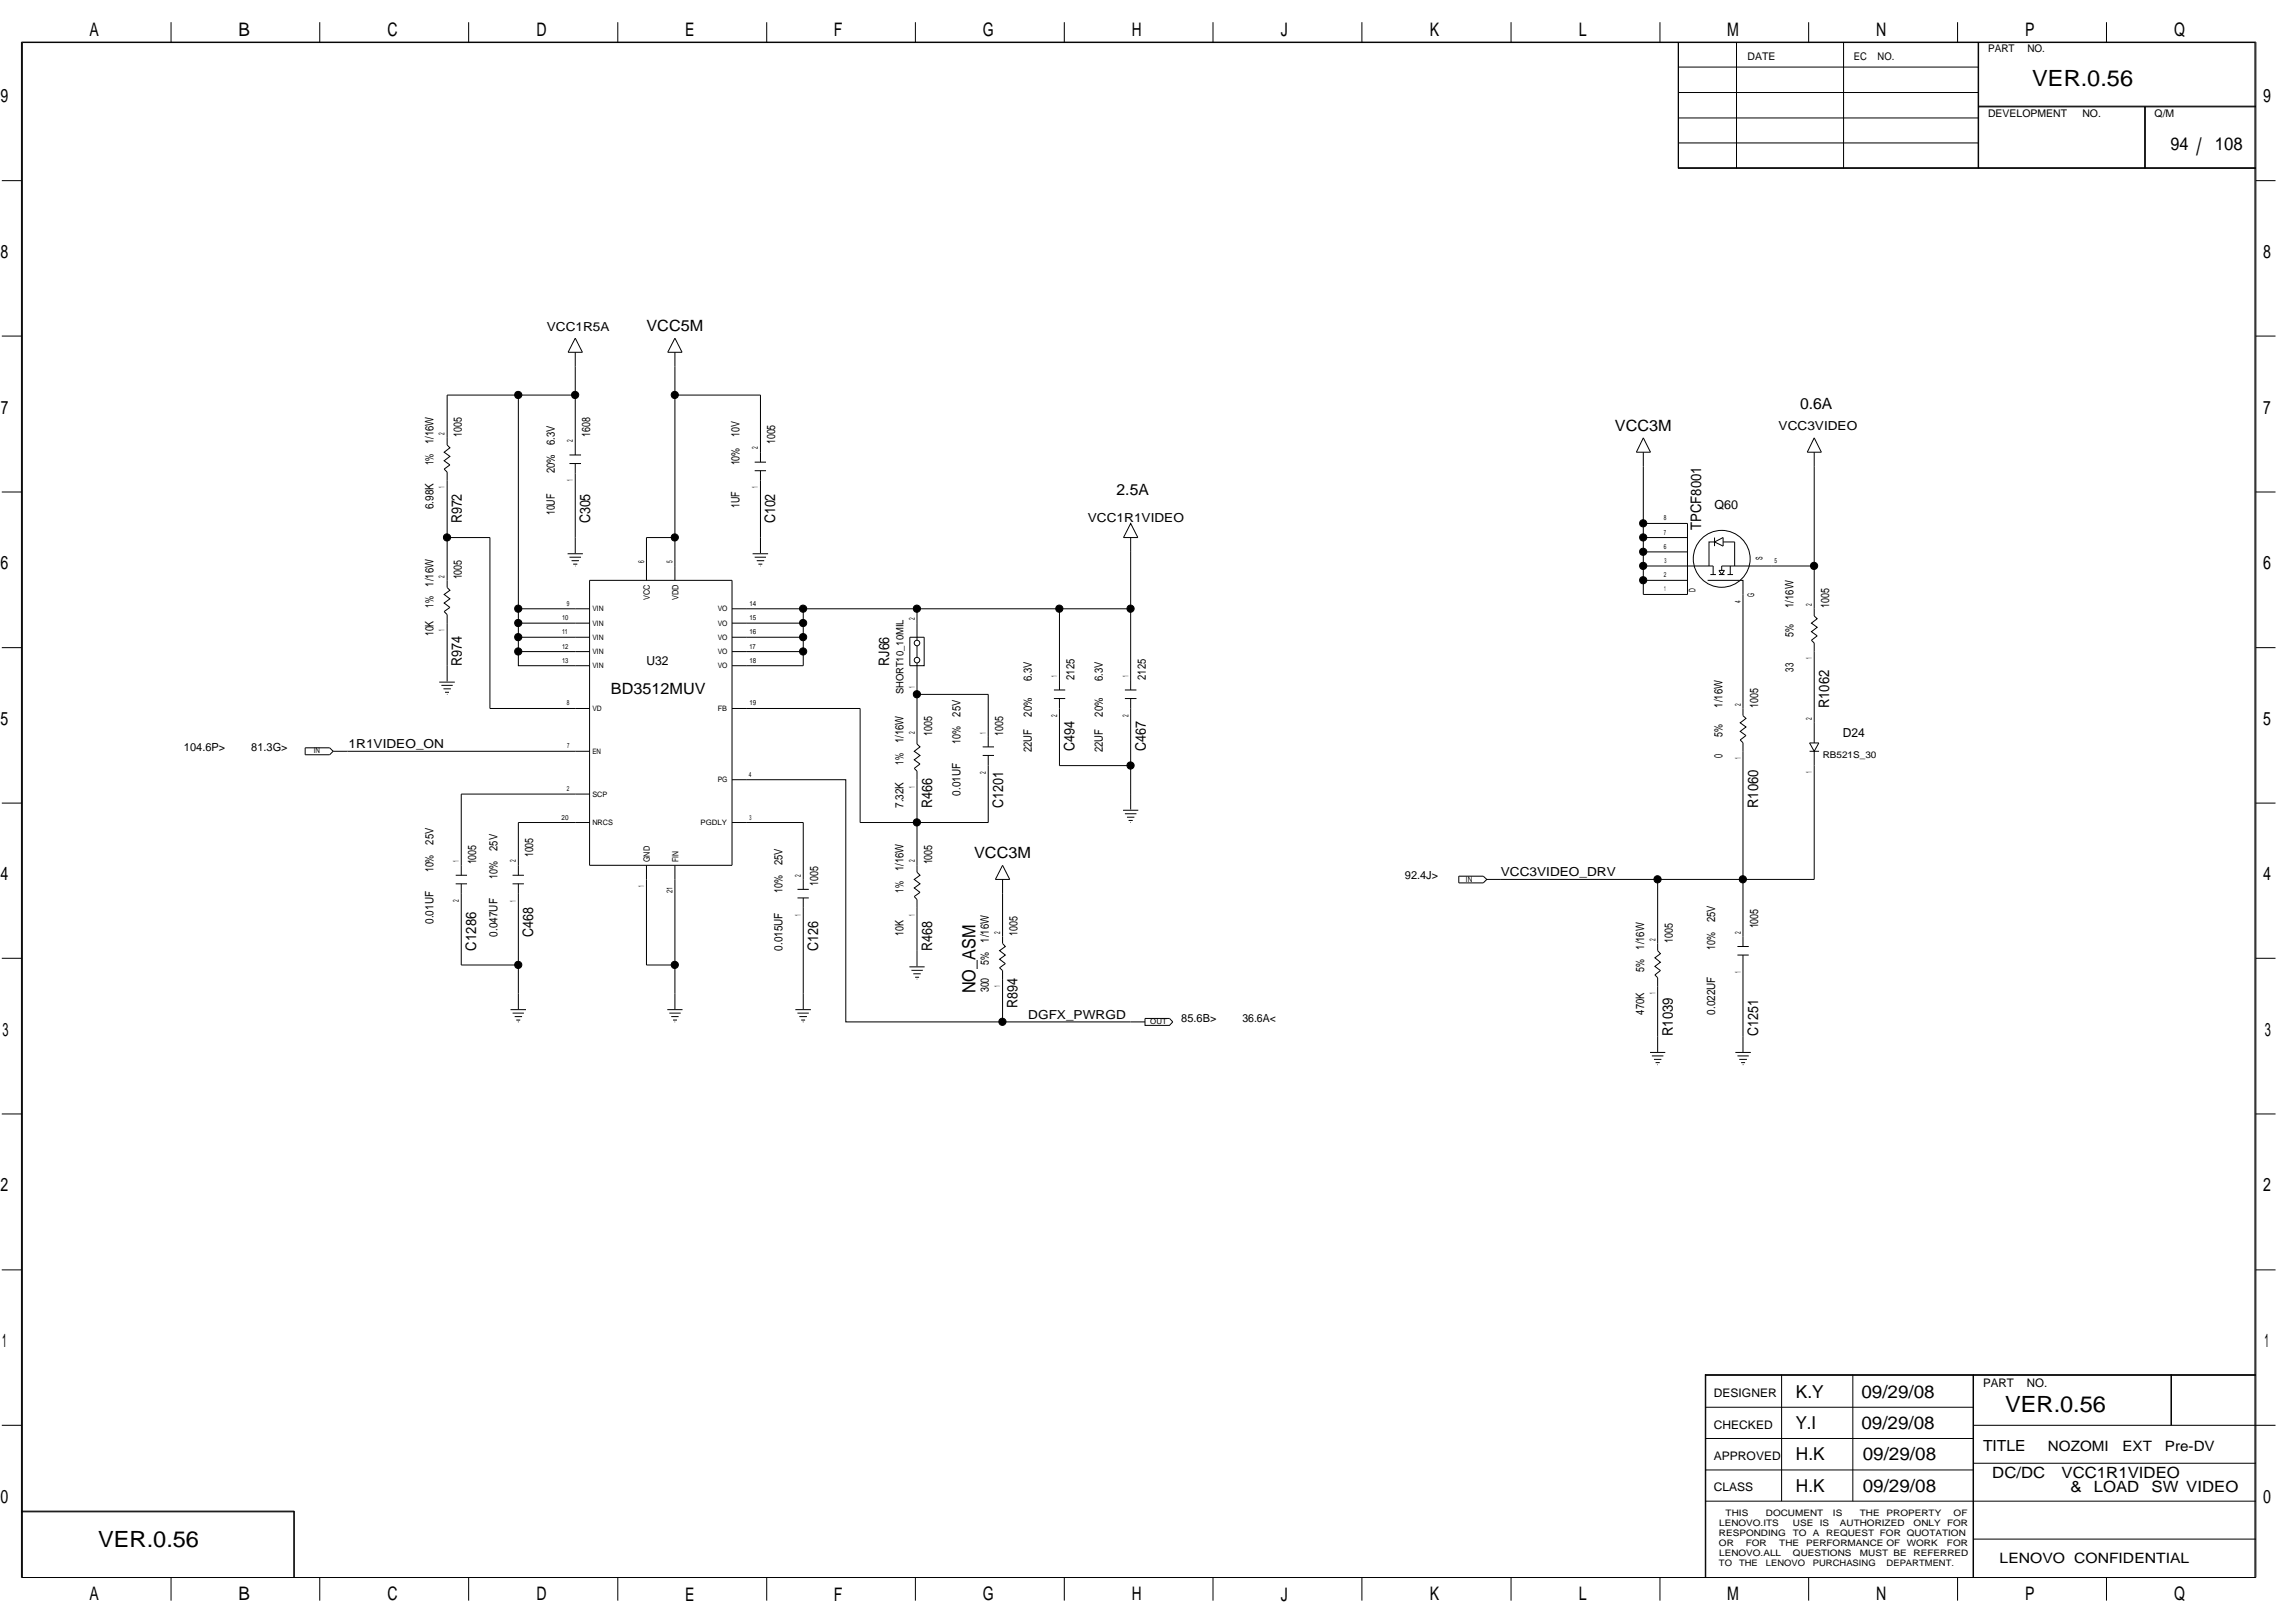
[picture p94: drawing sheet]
<svg xmlns="http://www.w3.org/2000/svg" width="420mm" height="297mm" viewBox="0 0 420 297" stroke-linecap="round" stroke-linejoin="round" font-family="sans-serif">
<defs><g id="words">
<text font-size="4.4" x="402.1" y="28.4">/</text>
<g font-size="4.1">
<text x="372.1" y="15.7">VER.0.56</text>
<text x="367.1" y="258.4">VER.0.56</text>
<text x="18" y="283.2">VER.0.56</text>
</g>
<g font-size="3.4">
<text x="16.4" y="6.6">A</text>
<text x="43.6" y="6.6">B</text>
<text x="70.9" y="6.6">C</text>
<text x="98.2" y="6.6">D</text>
<text x="125.4" y="6.6">E</text>
<text x="152.7" y="6.6">F</text>
<text x="179.9" y="6.6">G</text>
<text x="207.2" y="6.6">H</text>
<text x="234.5" y="6.6">J</text>
<text x="261.8" y="6.6">K</text>
<text x="289" y="6.6">L</text>
<text x="316.2" y="6.6">M</text>
<text x="343.5" y="6.6">N</text>
<text x="370.8" y="6.6">P</text>
<text x="398" y="6.6">Q</text>
<text x=".1" y="18.8">9</text>
<text x="414.3" y="18.8">9</text>
<text x=".1" y="47.2">8</text>
<text x="414.3" y="47.2">8</text>
<text x=".2" y="75.7">7</text>
<text x="414.3" y="75.7">7</text>
<text x=".1" y="104.2">6</text>
<text x="414.3" y="104.2">6</text>
<text x=".1" y="132.7">5</text>
<text x="414.3" y="132.7">5</text>
<text x=".1" y="161.1">4</text>
<text x="414.3" y="161.1">4</text>
<text x=".5" y="189.6">3</text>
<text x="414.6" y="189.6">3</text>
<text x=".1" y="218.1">2</text>
<text x="414.3" y="218.1">2</text>
<text x=".4" y="246.6">1</text>
<text x="414.6" y="246.6">1</text>
<text x=".1" y="275.1">0</text>
<text x="414.3" y="275.1">0</text>
<text x="16.4" y="292.9">A</text>
<text x="43.6" y="292.9">B</text>
<text x="70.9" y="292.9">C</text>
<text x="98.2" y="292.9">D</text>
<text x="125.4" y="292.9">E</text>
<text x="152.7" y="292.9">F</text>
<text x="179.9" y="292.9">G</text>
<text x="207.2" y="292.9">H</text>
<text x="234.5" y="292.9">J</text>
<text x="261.8" y="292.9">K</text>
<text x="289" y="292.9">L</text>
<text x="316.2" y="292.9">M</text>
<text x="343.5" y="292.9">N</text>
<text x="370.8" y="292.9">P</text>
<text x="398" y="292.9">Q</text>
</g>
<g font-size="3.3">
<text x="397.4" y="27.4">94</text>
<text x="405.5" y="27.4">108</text>
<text x="178.6" y="181.8" transform="rotate(-90 178.6 181.8)">NO_ASM</text>
<text x="328.8" y="255.8">K.Y</text>
<text x="340.8" y="255.8">09/29/08</text>
<text x="328.7" y="261.6">Y.I</text>
<text x="340.8" y="261.6">09/29/08</text>
<text x="328.8" y="267.3">H.K</text>
<text x="341" y="267.3">09/29/08</text>
<text x="328.8" y="273">H.K</text>
<text x="341" y="273">09/29/08</text>
</g>
<g font-size="2.8">
<text x="118.4" y="60.6">VCC5M</text>
<text x="329.6" y="74.9">0.6A</text>
<text x="295.6" y="78.8">VCC3M</text>
<text x="204.4" y="90.6">2.5A</text>
<text x="111.8" y="127.1">BD3512MUV</text>
<text x="178.3" y="157.1">VCC3M</text>
<text x="363" y="265.6">TITLE</text>
<text x="364.7" y="270.5">DC/DC</text>
<text x="377.4" y="270.5">VCC1R1VIDEO</text>
<text x="379.1" y="273.1">&amp;</text>
<text x="383.3" y="273.1">LOAD</text>
<text x="393.9" y="273.1">SW VIDEO</text>
</g>
<g font-size="2.7">
<text x="84.6" y="95.8" transform="rotate(-90 84.6 95.8)">R972</text>
<text x="108.1" y="95.8" transform="rotate(-90 108.1 95.8)">C305</text>
<text x="141.9" y="95.8" transform="rotate(-90 141.9 95.8)">C102</text>
<text x="311.4" y="97.1" transform="rotate(-90 311.4 97.1)">TPCF8001</text>
<text x="84.6" y="121.8" transform="rotate(-90 84.6 121.8)">R974</text>
<text x="162.8" y="121.8" transform="rotate(-90 162.8 121.8)">RJ66</text>
<text x="334.9" y="129.7" transform="rotate(-90 334.9 129.7)">R1062</text>
<text x="196.7" y="137.5" transform="rotate(-90 196.7 137.5)">C494</text>
<text x="209.8" y="137.5" transform="rotate(-90 209.8 137.5)">C467</text>
<text x="170.6" y="147.9" transform="rotate(-90 170.6 147.9)">R466</text>
<text x="183.7" y="147.9" transform="rotate(-90 183.7 147.9)">C1201</text>
<text x="321.8" y="147.9" transform="rotate(-90 321.8 147.9)">R1060</text>
<text x="87.2" y="174" transform="rotate(-90 87.2 174)">C1286</text>
<text x="97.6" y="171.4" transform="rotate(-90 97.6 171.4)">C468</text>
<text x="149.8" y="174" transform="rotate(-90 149.8 174)">C126</text>
<text x="170.6" y="174" transform="rotate(-90 170.6 174)">R468</text>
<text x="186.3" y="184.4" transform="rotate(-90 186.3 184.4)">R894</text>
<text x="306.2" y="189.7" transform="rotate(-90 306.2 189.7)">R1039</text>
<text x="321.8" y="189.7" transform="rotate(-90 321.8 189.7)">C1251</text>
</g>
<g font-size="2.6">
<text x="374.9" y="265.5">NOZOMI</text>
<text x="388.6" y="265.5">EXT</text>
<text x="396.4" y="265.5">Pre-DV</text>
<text x="366.1" y="286.1">LENOVO CONFIDENTIAL</text>
</g>
<g font-size="2.3">
<text x="100.1" y="60.5">VCC1R5A</text>
<text x="325.6" y="78.8">VCC3VIDEO</text>
<text x="199.2" y="95.5">VCC1R1VIDEO</text>
<text x="313.9" y="93.1">Q60</text>
<text x="118.4" y="121.8">U32</text>
<text x="63.8" y="136.9">1R1VIDEO_ON</text>
<text x="337.4" y="134.8">D24</text>
<text x="274.8" y="160.4">VCC3VIDEO_DRV</text>
<text x="188.2" y="186.5">DGFX_PWRGD</text>
</g>
<g font-size="2.2">
<text x="313.8" y="255.7">DESIGNER</text>
<text x="363" y="253.8">PART</text>
<text x="371.1" y="253.8">NO.</text>
<text x="313.8" y="261.5">CHECKED</text>
<text x="313.8" y="267.2">APPROVED</text>
<text x="313.8" y="272.9">CLASS</text>
</g>
<g font-size="2.1">
<text x="79.4" y="81.3" transform="rotate(-90 79.4 81.3)">1/16W</text>
<text x="84.6" y="80" transform="rotate(-90 84.6 80)">1005</text>
<text x="101.5" y="81.5" transform="rotate(-90 101.5 81.5)">6.3V</text>
<text x="108.1" y="80" transform="rotate(-90 108.1 80)">1608</text>
<text x="135.4" y="80" transform="rotate(-90 135.4 80)">10V</text>
<text x="141.9" y="81.3" transform="rotate(-90 141.9 81.3)">1005</text>
<text x="79.4" y="85.2" transform="rotate(-90 79.4 85.2)">1%</text>
<text x="101.5" y="86.7" transform="rotate(-90 101.5 86.7)">20%</text>
<text x="135.4" y="85.2" transform="rotate(-90 135.4 85.2)">10%</text>
<text x="79.4" y="93.2" transform="rotate(-90 79.4 93.2)">6.98K</text>
<text x="101.5" y="94.3" transform="rotate(-90 101.5 94.3)">10UF</text>
<text x="135.4" y="93" transform="rotate(-90 135.4 93)">1UF</text>
<text x="79.4" y="107.4" transform="rotate(-90 79.4 107.4)">1/16W</text>
<text x="84.6" y="106" transform="rotate(-90 84.6 106)">1005</text>
<text x="79.4" y="111.3" transform="rotate(-90 79.4 111.3)">1%</text>
<text x="328.4" y="111.3" transform="rotate(-90 328.4 111.3)">1/16W</text>
<text x="334.9" y="111.3" transform="rotate(-90 334.9 111.3)">1005</text>
<text x="79.4" y="116.5" transform="rotate(-90 79.4 116.5)">10K</text>
<text x="328.4" y="116.6" transform="rotate(-90 328.4 116.6)">5%</text>
<text x="188.9" y="124.7" transform="rotate(-90 188.9 124.7)">6.3V</text>
<text x="196.7" y="124.5" transform="rotate(-90 196.7 124.5)">2125</text>
<text x="201.9" y="124.7" transform="rotate(-90 201.9 124.7)">6.3V</text>
<text x="209.8" y="124.5" transform="rotate(-90 209.8 124.5)">2125</text>
<text x="328.4" y="122.9" transform="rotate(-90 328.4 122.9)">33</text>
<text x="175.8" y="131.1" transform="rotate(-90 175.8 131.1)">25V</text>
<text x="188.9" y="131.1" transform="rotate(-90 188.9 131.1)">20%</text>
<text x="201.9" y="131.1" transform="rotate(-90 201.9 131.1)">20%</text>
<text x="315.3" y="129.5" transform="rotate(-90 315.3 129.5)">1/16W</text>
<text x="321.8" y="129.5" transform="rotate(-90 321.8 129.5)">1005</text>
<text x="165.4" y="136" transform="rotate(-90 165.4 136)">1/16W</text>
<text x="170.6" y="134.7" transform="rotate(-90 170.6 134.7)">1005</text>
<text x="175.8" y="136.2" transform="rotate(-90 175.8 136.2)">10%</text>
<text x="183.7" y="134.7" transform="rotate(-90 183.7 134.7)">1005</text>
<text x="188.9" y="137.7" transform="rotate(-90 188.9 137.7)">22UF</text>
<text x="201.9" y="137.7" transform="rotate(-90 201.9 137.7)">22UF</text>
<text x="315.3" y="134.9" transform="rotate(-90 315.3 134.9)">5%</text>
<text x="165.4" y="140" transform="rotate(-90 165.4 140)">1%</text>
<text x="315.3" y="138.8" transform="rotate(-90 315.3 138.8)">0</text>
<text x="165.4" y="147.9" transform="rotate(-90 165.4 147.9)">7.32K</text>
<text x="175.8" y="145.6" transform="rotate(-90 175.8 145.6)">0.01UF</text>
<text x="79.4" y="154.6" transform="rotate(-90 79.4 154.6)">25V</text>
<text x="91.1" y="155.7" transform="rotate(-90 91.1 155.7)">25V</text>
<text x="79.4" y="159.6" transform="rotate(-90 79.4 159.6)">10%</text>
<text x="87.2" y="158.2" transform="rotate(-90 87.2 158.2)">1005</text>
<text x="91.1" y="160.8" transform="rotate(-90 91.1 160.8)">10%</text>
<text x="97.6" y="156.9" transform="rotate(-90 97.6 156.9)">1005</text>
<text x="143.2" y="158.4" transform="rotate(-90 143.2 158.4)">25V</text>
<text x="165.4" y="159.5" transform="rotate(-90 165.4 159.5)">1/16W</text>
<text x="170.6" y="158.2" transform="rotate(-90 170.6 158.2)">1005</text>
<text x="143.2" y="163.4" transform="rotate(-90 143.2 163.4)">10%</text>
<text x="149.8" y="162.1" transform="rotate(-90 149.8 162.1)">1005</text>
<text x="165.4" y="163.4" transform="rotate(-90 165.4 163.4)">1%</text>
<text x="79.4" y="169.1" transform="rotate(-90 79.4 169.1)">0.01UF</text>
<text x="91.1" y="171.4" transform="rotate(-90 91.1 171.4)">0.047UF</text>
<text x="143.2" y="174" transform="rotate(-90 143.2 174)">0.015UF</text>
<text x="165.4" y="171.2" transform="rotate(-90 165.4 171.2)">10K</text>
<text x="181" y="172.5" transform="rotate(-90 181 172.5)">1/16W</text>
<text x="186.3" y="171.2" transform="rotate(-90 186.3 171.2)">1005</text>
<text x="301" y="173.8" transform="rotate(-90 301 173.8)">1/16W</text>
<text x="306.2" y="172.5" transform="rotate(-90 306.2 172.5)">1005</text>
<text x="314" y="173.8" transform="rotate(-90 314 173.8)">10%</text>
<text x="314" y="168.8" transform="rotate(-90 314 168.8)">25V</text>
<text x="321.8" y="169.9" transform="rotate(-90 321.8 169.9)">1005</text>
<text x="181" y="176.6" transform="rotate(-90 181 176.6)">5%</text>
<text x="301" y="177.9" transform="rotate(-90 301 177.9)">5%</text>
<text x="181" y="181.6" transform="rotate(-90 181 181.6)">300</text>
<text x="301" y="185.7" transform="rotate(-90 301 185.7)">470K</text>
<text x="314" y="185.7" transform="rotate(-90 314 185.7)">0.022UF</text>
</g>
<g font-size="2">
<text x="33.7" y="137.5">104.6P&gt;</text>
<text x="46" y="137.5">81.3G&gt;</text>
<text x="257.2" y="160.9">92.4J&gt;</text>
<text x="216.3" y="187">85.6B&gt;</text>
<text x="227.4" y="187">36.6A&lt;</text>
</g>
<g font-size="1.9">
<text x="319.9" y="11">DATE</text>
<text x="339.4" y="11">EC</text>
<text x="343.7" y="11">NO.</text>
<text x="364" y="9.5">PART</text>
<text x="371.2" y="9.5">NO.</text>
<text x="364" y="21.3">DEVELOPMENT</text>
<text x="381.2" y="21.3">NO.</text>
<text x="394.5" y="21.3">Q/M</text>
<text x="165.4" y="127.1" transform="rotate(-90 165.4 127.1)">SHORT10_10MIL</text>
</g>
<g font-size="1.7">
<text x="322.7" y="102.6" transform="rotate(-90 322.7 102.6)">S</text>
<text x="310.4" y="108.3" transform="rotate(-90 310.4 108.3)">D</text>
<text x="321.1" y="109.3" transform="rotate(-90 321.1 109.3)">G</text>
<text x="333.7" y="138.8">RB521S_30</text>
</g>
<g font-size="1.6">
<text x="118.9" y="109.9" transform="rotate(-90 118.9 109.9)">VCC</text>
<text x="124.2" y="109.9" transform="rotate(-90 124.2 109.9)">VDD</text>
<text x="118.9" y="157.8" transform="rotate(-90 118.9 157.8)">GND</text>
<text x="124.2" y="157.8" transform="rotate(-90 124.2 157.8)">FIN</text>
<text x="314.7" y="281.2">RESPONDING</text>
<text x="314.7" y="279.3">LENOVO.ITS</text>
<text x="315.9" y="277.5">THIS</text>
<text x="323.3" y="277.5">DOCUMENT</text>
<text x="328.2" y="281.2">TO</text>
<text x="328.2" y="279.3">USE</text>
<text x="331.9" y="281.2">A</text>
<text x="333.2" y="279.3">IS</text>
<text x="334.3" y="281.2">REQUEST FOR QUOTATION</text>
<text x="335.6" y="277.5">IS</text>
<text x="336.8" y="279.3">AUTHORIZED</text>
<text x="340.5" y="277.5">THE</text>
<text x="345.4" y="277.5">PROPERTY</text>
<text x="350.3" y="279.3">ONLY</text>
<text x="356.5" y="279.3">FOR</text>
<text x="357.7" y="277.5">OF</text>
<text x="314.7" y="286.7">TO</text>
<text x="314.7" y="283">OR</text>
<text x="314.7" y="284.9">LENOVO.ALL</text>
<text x="318.4" y="286.7">THE</text>
<text x="319.6" y="283">FOR</text>
<text x="323.3" y="286.7">LENOVO</text>
<text x="325.7" y="283">THE</text>
<text x="328.2" y="284.9">QUESTIONS</text>
<text x="330.7" y="283">PERFORMANCE OF</text>
<text x="331.9" y="286.7">PURCHASING</text>
<text x="340.5" y="284.9">MUST BE</text>
<text x="345.4" y="286.7">DEPARTMENT.</text>
<text x="349.1" y="283">WORK</text>
<text x="350.3" y="284.9">REFERRED</text>
<text x="356.4" y="283">FOR</text>
</g>
<g font-size="1.5">
<text x="81.4" y="79.6" transform="rotate(-90 81.4 79.6)">2</text>
<text x="104.9" y="80.9" transform="rotate(-90 104.9 80.9)">2</text>
<text x="138.8" y="82.2" transform="rotate(-90 138.8 82.2)">2</text>
<text x="81.4" y="89.4" transform="rotate(-90 81.4 89.4)">1</text>
<text x="104.9" y="88.1" transform="rotate(-90 104.9 88.1)">1</text>
<text x="138.8" y="89.4" transform="rotate(-90 138.8 89.4)">1</text>
<text x="81.4" y="105.7" transform="rotate(-90 81.4 105.7)">2</text>
<text x="117.9" y="103.1" transform="rotate(-90 117.9 103.1)">6</text>
<text x="123.1" y="103.1" transform="rotate(-90 123.1 103.1)">5</text>
<text x="167.5" y="113.5" transform="rotate(-90 167.5 113.5)">2</text>
<text x="318.7" y="110.3" transform="rotate(-90 318.7 110.3)">4</text>
<text x="331.7" y="110.9" transform="rotate(-90 331.7 110.9)">2</text>
<text x="81.4" y="115.4" transform="rotate(-90 81.4 115.4)">1</text>
<text x="167.5" y="125.9" transform="rotate(-90 167.5 125.9)">1</text>
<text x="193.5" y="123.9" transform="rotate(-90 193.5 123.9)">1</text>
<text x="206.6" y="123.9" transform="rotate(-90 206.6 123.9)">1</text>
<text x="331.7" y="120.7" transform="rotate(-90 331.7 120.7)">1</text>
<text x="193.5" y="131.2" transform="rotate(-90 193.5 131.2)">2</text>
<text x="206.6" y="131.2" transform="rotate(-90 206.6 131.2)">2</text>
<text x="318.7" y="129.2" transform="rotate(-90 318.7 129.2)">2</text>
<text x="331.7" y="131.7" transform="rotate(-90 331.7 131.7)">2</text>
<text x="167.5" y="134.4" transform="rotate(-90 167.5 134.4)">2</text>
<text x="180.5" y="134.3" transform="rotate(-90 180.5 134.3)">1</text>
<text x="180.5" y="141.6" transform="rotate(-90 180.5 141.6)">2</text>
<text x="318.7" y="138.9" transform="rotate(-90 318.7 138.9)">1</text>
<text x="331.7" y="141.5" transform="rotate(-90 331.7 141.5)">1</text>
<text x="167.5" y="144.1" transform="rotate(-90 167.5 144.1)">1</text>
<text x="84" y="157.7" transform="rotate(-90 84 157.7)">1</text>
<text x="94.4" y="157.8" transform="rotate(-90 94.4 157.8)">2</text>
<text x="146.6" y="160.4" transform="rotate(-90 146.6 160.4)">2</text>
<text x="167.5" y="157.8" transform="rotate(-90 167.5 157.8)">2</text>
<text x="84" y="165.1" transform="rotate(-90 84 165.1)">2</text>
<text x="94.4" y="165" transform="rotate(-90 94.4 165)">1</text>
<text x="117.9" y="162.4" transform="rotate(-90 117.9 162.4)">1</text>
<text x="123.1" y="163.4" transform="rotate(-90 123.1 163.4)">21</text>
<text x="146.6" y="167.6" transform="rotate(-90 146.6 167.6)">1</text>
<text x="167.5" y="167.6" transform="rotate(-90 167.5 167.6)">1</text>
<text x="183.1" y="170.9" transform="rotate(-90 183.1 170.9)">2</text>
<text x="303.1" y="172.2" transform="rotate(-90 303.1 172.2)">2</text>
<text x="318.7" y="170.9" transform="rotate(-90 318.7 170.9)">2</text>
<text x="318.7" y="178.1" transform="rotate(-90 318.7 178.1)">1</text>
<text x="183.1" y="180.6" transform="rotate(-90 183.1 180.6)">1</text>
<text x="303.1" y="181.9" transform="rotate(-90 303.1 181.9)">1</text>
</g>
<g font-size="1.4">
<text x="108.4" y="111.9">VIN</text>
<text x="131.4" y="111.9">VO</text>
<text x="108.4" y="114.5">VIN</text>
<text x="108.4" y="117.1">VIN</text>
<text x="108.4" y="119.7">VIN</text>
<text x="131.4" y="114.5">VO</text>
<text x="131.4" y="117.1">VO</text>
<text x="131.4" y="119.7">VO</text>
<text x="108.4" y="122.3">VIN</text>
<text x="131.4" y="122.3">VO</text>
<text x="108.4" y="130.2">VD</text>
<text x="131.4" y="130.2">FB</text>
<text x="57.4" y="137.9">IN</text>
<text x="108.4" y="138">EN</text>
<text x="131.4" y="143.2">PG</text>
<text x="108.4" y="145.8">SCP</text>
<text x="108.4" y="151">NRCS</text>
<text x="128.3" y="151">PGDLY</text>
<text x="268.4" y="161.4">IN</text>
<text x="210.6" y="187.5">OUT</text>
</g>
<g font-size="1.3">
<text x="304.6" y="95.2">8</text>
<text x="304.6" y="100.4">6</text>
<text x="304.6" y="97.8">7</text>
<text x="304.6" y="105.7">2</text>
<text x="304.7" y="103">3</text>
<text x="324.9" y="103">5</text>
<text x="102.9" y="113.5">10</text>
<text x="103.8" y="110.9">9</text>
<text x="137.2" y="113.5">15</text>
<text x="137.2" y="110.9">14</text>
<text x="304.7" y="108.2">1</text>
<text x="102.9" y="118.7">12</text>
<text x="102.9" y="116.1">11</text>
<text x="137.2" y="118.7">17</text>
<text x="137.2" y="116.1">16</text>
<text x="102.9" y="121.3">13</text>
<text x="137.2" y="121.3">18</text>
<text x="103.8" y="129.1">8</text>
<text x="137.2" y="129.1">19</text>
<text x="103.8" y="136.9">7</text>
<text x="137.1" y="142.2">4</text>
<text x="102.8" y="150">20</text>
<text x="103.8" y="144.7">2</text>
<text x="137.2" y="150">3</text>
</g>
</g></defs>
<g fill="none" stroke="#000" stroke-width=".18">
<path d="M3.9 7.7h409.1v281h-409.1zM31.3 4.1v3.6M58.5 4.1v3.6M85.8 4.1v3.6M113.1 4.1v3.6M140.4 4.1v3.6M167.6 4.1v3.6M194.8 4.1v3.6M222.1 4.1v3.6M249.3 4.1v3.6M276.6 4.1v3.6M303.9 4.1v3.6"/>
<path d="M307.2 7.7v23.1h105.8M307.2 12.3h55M307.2 16.9h55M307.3 7.7v23.1M317.9 7.7v23.1M331.1 4.1v3.6M337.5 7.7v23.1M358.4 4.1v3.6M362.2 7.7v23.1M362.2 19.4h50.8M362.2 19.6h50.8M385.6 4.1v3.6"/>
<path d="M392.6 19.6v11.2M392.8 19.6v11.2M.3 33.1h3.6M307.2 30.7h105.8M307.2 21.6h55M307.3 26.2h54.9M413 33.1h3.6M.3 61.5h3.6M94.9 72.3v41.7M105.3 72.3h-23.4v9.1l.5 .6-1.1 .8 1.1 .7-1.1 .8 1.1 .8-1.1 .8 .6 .5v21.1l.5 .5-1.1 .8 1.1 .8-1.1 .8 1.1 .8-1.1 .7 .6 .6v12.2M105.3 61.9l1.3 2.6h-2.6zM105.3 64.5v18.8"/>
<path d="M123.6 72.3h15.6v12.3M123.6 64.5v41.7M123.6 61.9l1.3 2.6h-2.7zM413 61.5h3.6M.3 90h3.6M81.9 98.4h7.8v31.3h18.2M104.3 83.3h2.1M104.3 84.8h2.1M105.3 84.8v16.5M123.6 98.4h-5.2v7.8M138.2 84.6h2M138.2 86.1h2"/>
<path d="M139.2 86.1v15.2M207 95.8l1.3 2.6h-2.6zM207 98.4v27.9M300.9 95.8h8v13h-8v-2.6M300.9 80.1l1.3 2.7h-2.6zM300.9 82.8v15.6M308.9 98.4h-8v2.6h8M313.9 99.2l1.6 .7v-1.5l-1.6 .8h-1v4.4M313.9 98.4v1.5M315.5 99.2h2.1v4.4M332.1 82.8v29.9l.6 .5-1.1 .8 1.1 .8-1.1 .8 1.1 .8-1.1 .8 .5 .5v18.3M332.1 80.1l1.3 2.7h-2.5z"/>
<path d="M413 90h3.6M.3 118.5h3.6M94.9 114v5.3M103.9 101.3h2.8M104.3 102h2.1M104.6 102.6h1.4M104.9 103.3h.8M105.3 103.6h.1M107.9 119.3h-13v2.5h13M107.9 116.6h-13M107.9 114h-13M107.9 111.4h-13"/>
<path d="M107.9 106.2h26.1v52.2h-26.1zM134 114h13.1v2.6M134 116.6h13.1v2.7M134 119.3h13.1v2.5h-13.1M134 111.4h33.9M137.8 101.3h2.8M138.2 102h2M138.5 102.6h1.4M138.8 103.3h.8M139.2 103.6h.1M147.1 111.4v2.6M166.6 116.6h2.6v5.2h-2.6z"/>
<path d="M167.9 118.2v2.1M194 111.4h-26.1v5.8M207 111.4h-13v14.9M300.9 101v5.2h8M300.9 103.6h12.7v1.6M312.6 106.2h6.5v24.8l.5 .5-1 .8 1 .8-1 .8 1 .7-1 .8 .5 .5v25.1h13v-23.5M313.1 105.2h1M314.7 104.4h1l-.5 .8zM314.7 105.2h1M316.3 105.2h1M316.8 103.6v1.6M332.1 103.6h-16.9v.8"/>
<path d="M413 118.5h3.6M55.9 136.9h4.5l.6 .6-.6 .6h-4.5zM80.4 124.8h2.9M80.8 125.4h2.1M81.2 126.1h1.3M81.5 126.7h.7M81.8 127.1h.1M107.9 137.5h-46.9M134 129.7h23.5v20.8h23.4v-12.2M167.9 121.3v5.8M179.9 138.3h2.1M179.9 136.7h2.1"/>
<path d="M180.9 136.7v-9.6h-13v9.1l.5 .5-1 .8 1 .8-1 .8 1 .7-1 .8 .5 .5v18.5l.5 .6-1 .8 1 .8-1 .7 1 .8-1 .8 .5 .5v12.3M192.9 127.8h2.1M192.9 126.3h2.1M194 127.8v12.3h13M205.9 127.8h2.2M205.9 126.3h2.2M207 127.8v20.4M331.3 137.5h1.7M331.3 136h1.7l-.9 1.5zM.3 147h3.6M107.9 150.5h-13v9.7M107.9 145.3h-23.5v14.9"/>
<path d="M118.4 158.4v18.2h5.2M123.6 158.4v26.3M134 142.7h20.8v44.3h28.7v-9.4l-.5-.5 1.1-.7-1.1-.8 1.1-.8-1.1-.8 1.1-.8-.6-.5v-11.7M134 150.5h13.1v12.3M183.5 158.4l1.4 2.6h-2.7zM205.6 148.3h2.8M205.9 148.9h2.2M206.3 149.6h1.4M206.6 150.2h.8M207 150.5h.1M413 147h3.6M.3 175.4h3.6"/>
<path d="M83.4 161.8h2.1M83.4 160.2h2.1M84.4 161.8v14.8h10.5M93.8 161.8h2.1M93.8 160.2h2.1M94.9 161.8v22.9M146 162.8h2.1M146 164.3h2.1M147.1 164.3v20.4M166.5 177h2.8M166.9 177.6h2M167.2 178.2h1.4"/>
<path d="M167.5 178.9h.8M167.8 179.2h.1M267.1 160.4h4.5l.6 .6-.6 .6h-4.5zM272.2 161h31.3M318.1 173.2h2.1M318.1 174.8h2.1M319.1 173.2v-12.2h-15.6v13l.5 .5-1 .8 1 .8-1 .8 1 .7-1 .8 .5 .5v13.6M319.1 174.8v17.7M413 175.4h3.6M93.5 184.8h2.8M93.8 185.4h2.1M94.2 186.1h1.4"/>
<path d="M94.5 186.7h.7M94.8 187h.1M122.2 184.8h2.8M122.5 185.4h2.1M122.9 186.1h1.3M123.2 186.7h.7M123.5 187h.1M145.6 184.8h2.9M146 185.4h2.1M146.3 186.1h1.4M146.7 186.7h.7M147 187h.1"/>
<path d="M209.6 187h-26.1M209.6 186.4h4.5l.6 .6-.6 .7h-4.5zM302.1 192.6h2.8M302.4 193.3h2.1M302.8 193.9h1.4M303.1 194.5h.8M303.4 194.9h.1M317.7 192.6h2.8M318.1 193.3h2.1M318.4 193.9h1.4M318.8 194.5h.7M319.1 194.9h.1"/>
<path d="M.3 203.9h3.6M413 203.9h3.6M.3 232.4h3.6M413 232.4h3.6M312.2 251.7h100.8M312.2 257.6h49M312.3 251.6v37M326.2 251.6v23.1M339.2 251.6v23.1M361.2 251.6v37M361.3 251.6v37M397.5 251.6v9.3"/>
<path d="M413 251.6h-100.8v37M.3 260.9h3.6M3.9 276.6h50v12M3.9 276.7h50M53.8 276.6v12M312.2 274.7h100.8M312.2 263.3h49M312.2 269h49M361.2 267.8h51.8M361.2 260.9h55.4M4.1 288.6v-280.8h408.7v280.8M31.3 288.6v4.3"/>
<path d="M58.5 288.6v4.3M85.8 288.6v4.3M113.1 288.6v4.3M140.4 288.6v4.3M167.6 288.6v4.3M194.8 288.6v4.3M222.1 288.6v4.3M249.3 288.6v4.3M276.6 288.6v4.3M303.9 288.6v4.3M331.1 288.6v4.3M358.4 288.6v4.3"/>
<path d="M361.2 281.7h51.8M385.6 288.6v4.3"/>
<circle cx="167.9" cy="117.7" r=".51"/>
<circle cx="315.2" cy="102.3" r="5.2"/>
<circle cx="167.9" cy="120.8" r=".51"/>
</g>
<g fill="#000" stroke="#000" stroke-width=".18">
<circle cx="94.9" cy="72.3" r=".66"/>
<circle cx="105.3" cy="72.3" r=".66"/>
<circle cx="123.5" cy="72.3" r=".66"/>
<circle cx="81.8" cy="98.4" r=".66"/>
<circle cx="123.5" cy="98.4" r=".66"/>
<circle cx="300.8" cy="98.4" r=".66"/>
<circle cx="300.8" cy="95.8" r=".66"/>
<circle cx="94.9" cy="116.6" r=".66"/>
<circle cx="94.9" cy="119.2" r=".66"/>
<circle cx="94.9" cy="114" r=".66"/>
<circle cx="94.9" cy="111.4" r=".66"/>
<circle cx="147" cy="114" r=".66"/>
<circle cx="147" cy="119.2" r=".66"/>
<circle cx="147" cy="111.4" r=".66"/>
<circle cx="147" cy="116.6" r=".66"/>
<circle cx="167.9" cy="111.4" r=".66"/>
<circle cx="193.9" cy="111.4" r=".66"/>
<circle cx="207" cy="111.4" r=".66"/>
<circle cx="300.8" cy="106.2" r=".66"/>
<circle cx="300.8" cy="101" r=".66"/>
<circle cx="300.8" cy="103.6" r=".66"/>
<circle cx="332.1" cy="103.6" r=".66"/>
<circle cx="167.9" cy="127.1" r=".66"/>
<circle cx="167.9" cy="150.5" r=".66"/>
<circle cx="207" cy="140.1" r=".66"/>
<circle cx="94.9" cy="176.6" r=".66"/>
<circle cx="123.5" cy="176.6" r=".66"/>
<circle cx="303.4" cy="160.9" r=".66"/>
<circle cx="319.1" cy="160.9" r=".66"/>
<circle cx="183.5" cy="187" r=".66"/>
</g>
<use href="#words"/>
</svg>
